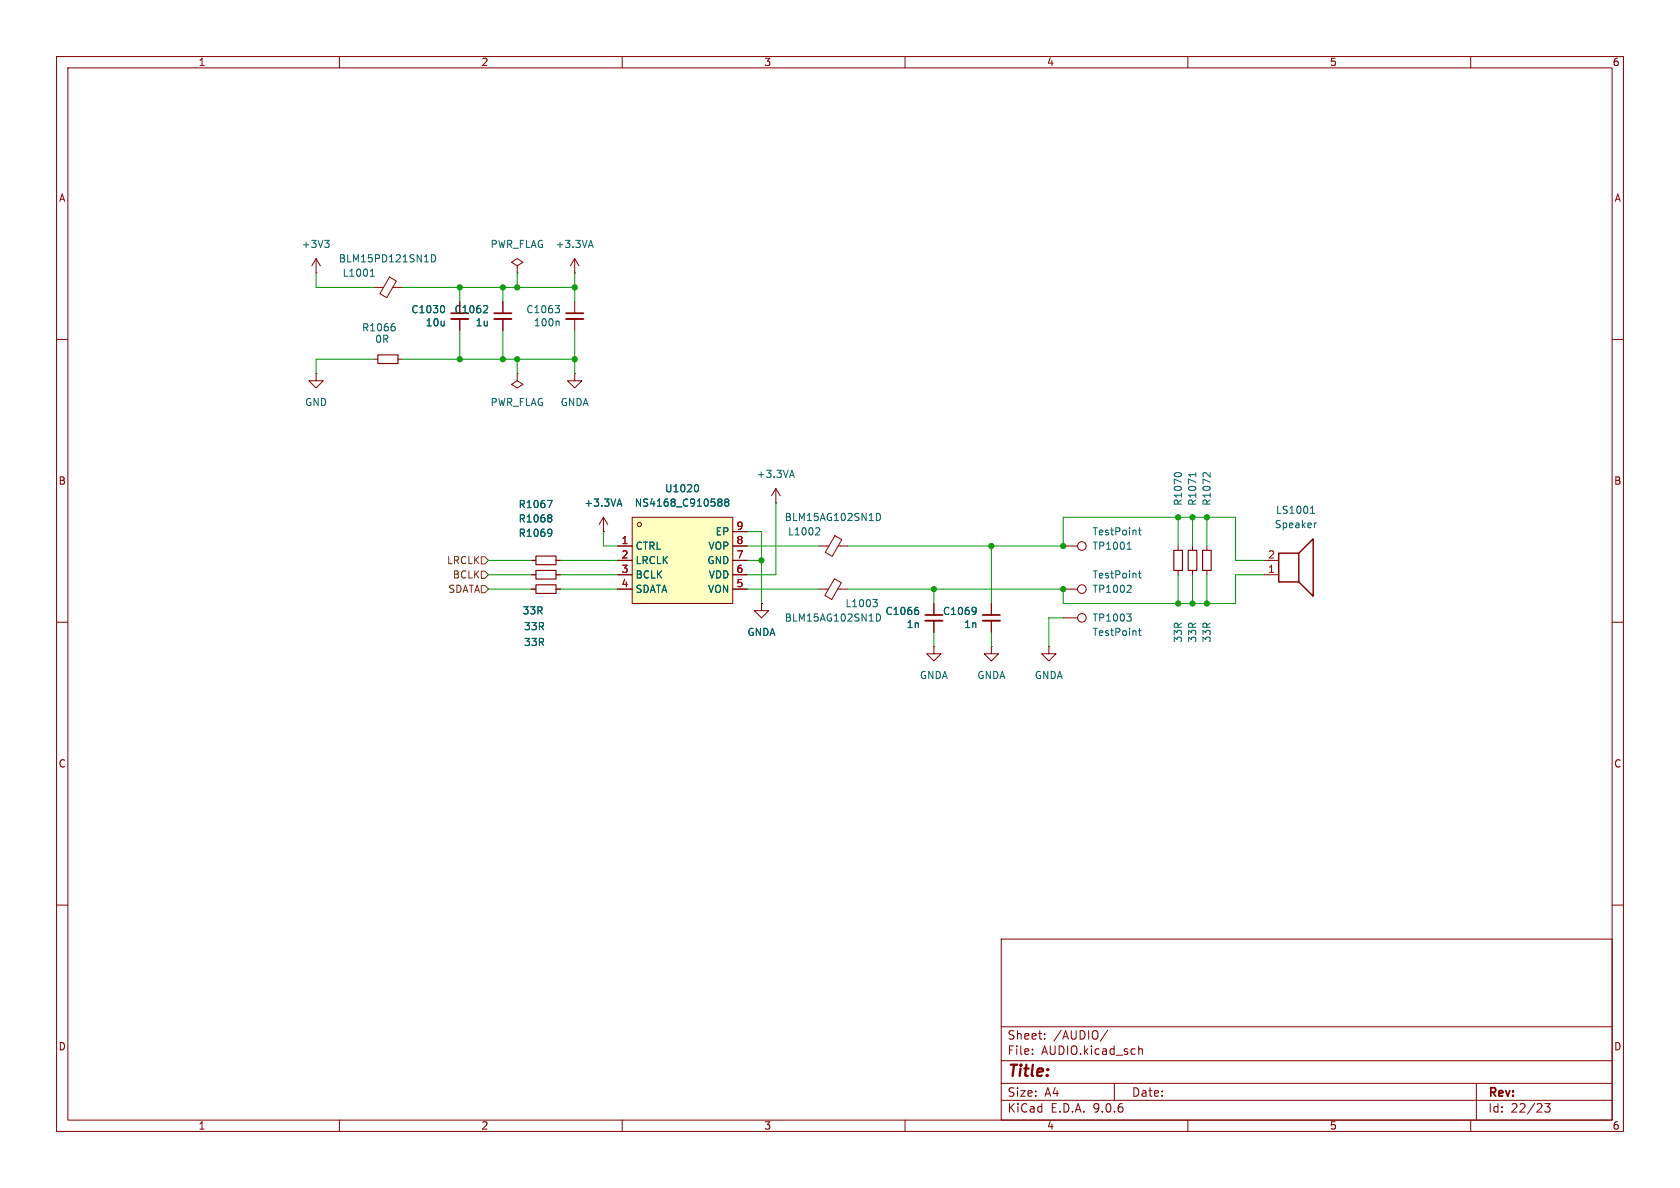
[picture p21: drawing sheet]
<svg xmlns="http://www.w3.org/2000/svg" width="297mm" height="210mm" viewBox="0 0 297 210" stroke-linecap="round" stroke-linejoin="round" font-family="sans-serif">
<defs><g id="words">
<text font-size="2.8" fill="#840000" x="178" y="190.9">Title:</text>
<g font-size="2.1" fill="#840000">
<text x="178" y="184">Sheet:</text>
<text x="186.2" y="184">/AUDIO/</text>
<text x="178" y="186.7">File:</text>
<text x="184.1" y="186.7">AUDIO.kicad_sch</text>
<text x="178" y="196.9">KiCad</text>
<text x="178" y="194.1">Size:</text>
<text x="184.7" y="194.1">A4</text>
<text x="185.7" y="196.9">E.D.A.</text>
<text x="193.3" y="196.9">9.0.6</text>
<text x="200" y="194.1">Date:</text>
<text x="263" y="194.3">Rev:</text>
<text x="263" y="196.9">Id:</text>
<text x="267.1" y="196.9">22/23</text>
</g>
<g font-size="1.8" fill="#840000">
<text x="35" y="11.9">1</text>
<text x="85" y="11.9">2</text>
<text x="135" y="11.9">3</text>
<text x="185" y="11.9">4</text>
<text x="235" y="11.9">5</text>
<text x="285" y="11.9">6</text>
<text x="10.3" y="35.9">A</text>
<text x="285.3" y="35.9">A</text>
<text x="10.3" y="85.9">B</text>
<text x="285.3" y="85.9">B</text>
<text x="10.3" y="135.9">C</text>
<text x="285.3" y="135.9">C</text>
<text x="10.3" y="185.9">D</text>
<text x="285.3" y="185.9">D</text>
<text x="35" y="199.9">1</text>
<text x="85" y="199.9">2</text>
<text x="135" y="199.9">3</text>
<text x="185" y="199.9">4</text>
<text x="235" y="199.9">5</text>
<text x="285" y="199.9">6</text>
</g>
<g font-size="1.8" fill="#006464">
<text x="53.2" y="44">+3V3</text>
<text x="59.8" y="46.6">BLM15PD121SN1D</text>
<text x="86.6" y="44">PWR_FLAG</text>
<text x="98.1" y="44">+3.3VA</text>
<text x="60.5" y="49.1">L1001</text>
<text x="63.9" y="58.8">R1066</text>
<text x="72.6" y="55.6">C1030</text>
<text x="75.2" y="57.9">10u</text>
<text x="80.2" y="55.6">C1062</text>
<text x="84" y="57.9">1u</text>
<text x="92.9" y="55.6">C1063</text>
<text x="94.3" y="57.9">100n</text>
<text x="66.2" y="60.8">0R</text>
<text x="53.8" y="72">GND</text>
<text x="86.6" y="72">PWR_FLAG</text>
<text x="99" y="72">GNDA</text>
<text x="103.2" y="89.8">+3.3VA</text>
<text x="112.1" y="89.8">NS4168_C910588</text>
<text x="117.5" y="87.2">U1020</text>
<text x="133.7" y="84.7">+3.3VA</text>
<text x="209.1" y="89.5" transform="rotate(-90 209.1 89.5)">R1070</text>
<text x="211.7" y="89.5" transform="rotate(-90 211.7 89.5)">R1071</text>
<text x="214.2" y="89.5" transform="rotate(-90 214.2 89.5)">R1072</text>
<text x="91.6" y="95.1">R1069</text>
<text x="91.6" y="92.6">R1068</text>
<text x="91.6" y="90">R1067</text>
<text x="126.4" y="94.8">EP</text>
<text x="138.6" y="92.3">BLM15AG102SN1D</text>
<text x="139.2" y="94.8">L1002</text>
<text x="193" y="94.8">TestPoint</text>
<text x="225.3" y="93.6">Speaker</text>
<text x="225.5" y="91">LS1001</text>
<text x="112.3" y="97.4">CTRL</text>
<text x="112.3" y="99.9">LRCLK</text>
<text x="125" y="99.9">GND</text>
<text x="125.1" y="97.4">VOP</text>
<text x="193" y="97.4">TP1001</text>
<text x="112.3" y="102.5">BCLK</text>
<text x="112.3" y="105">SDATA</text>
<text x="125.1" y="105">VON</text>
<text x="125.2" y="102.5">VDD</text>
<text x="149.4" y="107.5">L1003</text>
<text x="193" y="102.5">TestPoint</text>
<text x="193" y="105">TP1002</text>
<text x="92.3" y="108.8">33R</text>
<text x="92.5" y="111.6">33R</text>
<text x="132" y="112.6">GNDA</text>
<text x="138.6" y="110.1">BLM15AG102SN1D</text>
<text x="156.4" y="108.9">C1066</text>
<text x="160.2" y="111.2">1n</text>
<text x="166.6" y="108.9">C1069</text>
<text x="170.4" y="111.2">1n</text>
<text x="193" y="112.6">TestPoint</text>
<text x="193" y="110.1">TP1003</text>
<text x="209.1" y="113.7" transform="rotate(-90 209.1 113.7)">33R</text>
<text x="211.7" y="113.7" transform="rotate(-90 211.7 113.7)">33R</text>
<text x="214.2" y="113.7" transform="rotate(-90 214.2 113.7)">33R</text>
<text x="92.5" y="114.4">33R</text>
<text x="162.5" y="120.2">GNDA</text>
<text x="172.7" y="120.2">GNDA</text>
<text x="182.8" y="120.2">GNDA</text>
</g>
<g font-size="1.8" fill="#a90000">
<text x="130.1" y="93.7">9</text>
<text x="109.8" y="96.3">1</text>
<text x="109.8" y="98.8">2</text>
<text x="109.8" y="101.3">3</text>
<text x="130.1" y="96.3">8</text>
<text x="130.1" y="98.8">7</text>
<text x="130.1" y="101.3">6</text>
<text x="224.1" y="101.3">1</text>
<text x="224.1" y="98.8">2</text>
<text x="109.8" y="103.9">4</text>
<text x="130.1" y="103.9">5</text>
</g>
<g font-size="1.8" fill="#725600">
<text x="78.9" y="99.9">LRCLK</text>
<text x="79.2" y="105">SDATA</text>
<text x="79.9" y="102.5">BCLK</text>
</g>
</g></defs>
<g fill="none" stroke="#840000" stroke-width=".18">
<path d="M10 10h277v190h-277zM12 12h273v186h-273zM60 10v2M110 10v2M160 10v2M210 10v2M260 10v2M101.6 48.3h.1M101.6 45.7l-.8 1.3M101.6 45.7l.8 1.3M101.6 45.7v2.6M10 60h2"/>
<path d="M285 60h2M223.5 99.1h2.6M10 110h2M134.6 106.7v1.3h1.3l-1.3 1.2-1.3-1.2h1.3M134.6 106.7h.1M175.3 106.7v2M175.3 109.7v2.1M223.5 101.6h2.6M285 110h2M10 160h2M177 166h108v32h-108zM285 160h2"/>
<path d="M60 198v2M110 198v2M160 198v2M177 194.5h108M177 191.5h108M177 187.5h108M177 181.5h108M182.5 186.3v.1M182.5 185.5v.1M184.7 183.6v.1M184.7 182.8v.1M195.8 182.1l-1.3 2"/>
<path d="M197 191.5v3M201.3 184.9v1.5M201.3 185.5l.2-.1 .4 .1 .1 .9M210 198v2M260 198v2M261 191.5v6.5M273.1 195.1h.9l-.5 .6 .5 .1v.7l-.3 .1h-.4l-.2-.1"/>
</g>
<path d="M104.1 43.4h.6M104.4 42.5l.5 1.3M231.7 90.7h.7M231.8 89.8l.2-.3v1.2M232.7 92.4l-.3 .2M172.3 107.4l.2 .1a1.03 1.03 0 0 1-.2 1.1M172.6 107.9l-.3 .2" fill="none" stroke="#006464" stroke-width=".18"/>
<path d="M173.7 108.7h3.1" fill="none" stroke="#840000" stroke-width=".3"/>
<path d="M173.7 109.7h3.1" fill="none" stroke="#840000" stroke-width=".33"/>
<path d="M226.1 97.8h3.5v5.1h-3.5zM229.6 97.8l2.6-2.5v10.1l-2.6-2.5" fill="none" stroke="#840000" stroke-width=".25"/>
<path d="M111.8 91.4h17.7v15.3h-17.7z" fill="#ffffc2"/>
<g fill="none" stroke="#840000" stroke-width=".18">
<path d="M55.9 48.3h.1M55.9 45.7l-.8 1.3M55.9 45.7l.7 1.3M55.9 45.7v2.6M66 50.8h1.8M68.9 49l1.2 .7-1.7 2.9-1.2-.7zM69.5 50.8h1.6M81.3 53.3v2.1M81.3 56.4v2M88.9 53.3v2.1M88.9 56.4v2M91.4 47l1.1-.6-1.1-.7-1 .7 1 .6v1.3"/>
<path d="M91.4 48.3h.1M101.6 53.3v2.1M101.6 56.4v2M55.9 66v1.3h1.2l-1.2 1.3-1.3-1.3h1.3M55.9 66h.1M66 63.5h.8M70.4 63.5h.7M91.4 66v1.3l1.1 .6-1.1 .7-1-.7 1-.6M91.4 66h.1M101.6 66v1.3h1.3l-1.3 1.3-1.3-1.3h1.3M101.6 66h.1M94 99.1h.7"/>
<path d="M98.3 99.1h.8M106.7 94h.1M106.7 91.4l-.8 1.3M106.7 91.4l.7 1.3M106.7 91.4v2.6M109.2 96.5h2.6M109.2 99.1h2.6M111.8 91.4h17.7v15.3h-17.7zM129.5 96.5h2.6M129.5 99.1h2.6M129.5 94h2.6M137.2 88.9h.1"/>
<path d="M137.2 86.4l-.8 1.2M137.2 86.4l.7 1.2M137.2 86.4v2.5M144.8 96.5h1.7M147.6 94.7l1.2 .7-1.7 2.9-1.2-.7zM148.2 96.5h1.7M188 96.5h2.5M208.3 96.5v.8M210.8 96.5v.8M213.4 96.5v.8M94 101.6h.7M94 104.1h.7"/>
<path d="M98.3 101.6h.8M98.3 104.1h.8M109.2 101.6h2.6M109.2 104.1h2.6M129.5 101.6h2.6M129.5 104.1h2.6M134.6 106.7h.1M144.8 104.1h1.6M147.5 102.3l1.2 .7-1.7 3-1.2-.7zM148.1 104.1h1.8M165.1 114.3v1.3h1.3l-1.3 1.2-1.3-1.2h1.3M165.1 114.3h.1"/>
<path d="M165.1 106.7v2M165.1 109.7v2.1M175.3 114.3v1.3h1.2l-1.2 1.2-1.3-1.2h1.3M175.3 114.3h.1M175.3 106.7v2M175.3 109.7v2.1M185.4 114.3v1.3h1.3l-1.3 1.2-1.3-1.2h1.3M185.4 114.3h.1M188 104.1h2.5M188 109.2h2.5M208.3 100.8v.8M210.8 100.8v.8"/>
<path d="M213.4 100.8v.8"/>
<circle cx="113" cy="92.7" r=".38"/>
<circle cx="191.3" cy="96.5" r=".76"/>
<circle cx="191.3" cy="109.2" r=".76"/>
<circle cx="191.3" cy="104.1" r=".76"/>
</g>
<g fill="none" stroke="#006464" stroke-width=".18">
<path d="M57.4 42.5h.8l-.4 .5M57.9 43l.3 .2v.3l-.3 .3M65.5 48.8h.7M65.6 47.9l.2-.3v1.2M69.5 57.2h.2M69.6 57.7l.3 .2v.3l-.3 .3M76.3 45a.64 .64 0 0 1 .7 .7 .64 .64 0 0 1-.7 .6zM78.3 54a.79 .79 0 0 1 0 1.3M86 54l.2 .3-.1 .3-.7 .7h.8M98.1 54h.8l-.4 .5M98.7 54.5l.2 .2v.3l-.2 .3M98.7 56.8l.1 .1v.7"/>
<path d="M96.8 88.5h.8l-.5 1.2M97.3 93.5l.2 .2a1.03 1.03 0 0 1-.2 1.1M97.3 91l.3 .2-.3 .3 .3 .3v.2l-.3 .3M97.6 94.1l-.3 .2M109.2 89.1h.6M109.5 88.2l.4 1.3M123.2 85.7a.79 .79 0 0 1 0 1.2M127.2 88.2h.2l.2 .3-.2 .3M127.2 88.8h.2M127.4 88.8l.2 .2v.2l-.1 .2-.3 .1M128.4 88.8l-.3-.3 .3-.3h.2l.2 .3-.2 .3M128.4 88.8h.2"/>
<path d="M128.4 88.8l-.3 .2 .1 .4 .2 .1 .3-.1 .1-.2v-.2l-.2-.2M139.7 84h.6M140 83.1l.4 1.3M144.4 93.3l.4 .1 .1 .3-.8 .9h.8M154.9 90.7a.64 .64 0 0 1 .8 .7 .64 .64 0 0 1-.8 .6M199.3 97.1h.7M199.5 96l.1-.2v1.3M201.3 93.7h.4M201.4 93.3v1.1l.3 .2M207.6 83.9a.79 .79 0 0 1 1.3 0M211.4 83.5v.8M211.4 83.9h-1.3l.3 .3"/>
<path d="M213.9 83.5v.8l-.7-.7-.3-.1-.2 .3M154.3 106h.8l-.4 .5 .3 .1 .1 .4-.3 .3h-.3M154.9 108.5a.64 .64 0 0 1 .8 .7 .64 .64 0 0 1-.8 .6M162 107.4h.3M162.2 107.8l.2 .3v.3l-.2 .2M172.3 107.4l.2 .1a1.03 1.03 0 0 1-.2 1.1M172.6 107.9l-.3 .2M199.2 108.5h.8l-.4 .5M199.7 109l.3 .3v.3l-.3 .2M199.7 103.4l.3 .3-.1 .3-.7 .7h.8M201.3 111.5h.4M201.3 101.3h.4"/>
<path d="M201.4 100.9v1.1l.3 .2M201.4 111.1v1.1l.3 .1"/>
</g>
<path d="M66.8 62.7h3.6v1.6h-3.6zM94.7 98.3h3.6v1.5h-3.6zM207.5 97.3h1.5v3.5h-1.5zM210.1 97.3h1.5v3.5h-1.5zM212.6 97.3h1.5v3.5h-1.5zM94.7 103.4h3.6v1.5h-3.6zM94.7 100.8h3.6v1.6h-3.6z" fill="none" stroke="#840000" stroke-width=".2"/>
<path d="M79.8 55.4h3M87.4 55.4h3M100.1 55.4h3M163.6 108.7h3" fill="none" stroke="#840000" stroke-width=".3"/>
<path d="M79.8 56.4h3M87.4 56.4h3M100.1 56.4h3M163.6 109.7h3" fill="none" stroke="#840000" stroke-width=".33"/>
<path d="M85.1 98.4h.6l.7 .7-.7 .6h-.6zM85.1 101h.6l.7 .6-.7 .6h-.6zM85.1 103.5h.6l.7 .6-.7 .7h-.6z" fill="none" stroke="#725600" stroke-width=".18"/>
<g fill="none" stroke="#009600" stroke-width=".18">
<path d="M55.9 48.3v2.5h10.1M71.1 50.8h30.5M81.3 50.8v2.5M81.3 58.4v5.1M88.9 50.8v2.5M88.9 58.4v5.1M91.4 48.3v2.5M101.6 48.3v5M101.6 58.4v7.6M66 63.5h-10.1v2.5M71.1 63.5h30.5M91.4 63.5v2.5"/>
<path d="M86.4 99.1h7.6M99.1 99.1h10.1M106.7 94v2.5h2.5M132.1 99.1h2.5M132.1 96.5h12.7M132.1 94h2.5v12.7M137.2 88.9v12.7h-5.1M149.9 96.5h38.1v-5.1h30.4v7.7h5.1M175.3 96.5v10.2M208.3 91.4v5.1M210.8 91.4v5.1M213.4 91.4v5.1"/>
<path d="M86.4 101.6h7.6M86.4 104.1h7.6M99.1 101.6h10.1M99.1 104.1h10.1M132.1 104.1h12.7M165.1 104.1v2.6M165.1 111.8v2.5M175.3 111.8v2.5M188 109.2h-2.6v5.1M208.3 101.6v5.1M210.8 101.6v5.1M213.4 101.6v5.1"/>
<path d="M223.5 101.6h-5.1v5.1h-30.4v-2.6h-38.1"/>
</g>
<g fill="#009600" stroke="#009600" stroke-width=".18">
<circle cx="188" cy="96.5" r=".46"/>
<circle cx="175.3" cy="96.5" r=".46"/>
<circle cx="165.1" cy="104.1" r=".46"/>
<circle cx="134.6" cy="99.1" r=".46"/>
<circle cx="188" cy="104.1" r=".46"/>
<circle cx="101.6" cy="63.5" r=".46"/>
<circle cx="88.9" cy="63.5" r=".46"/>
<circle cx="88.9" cy="50.8" r=".46"/>
<circle cx="91.4" cy="50.8" r=".46"/>
<circle cx="91.4" cy="63.5" r=".46"/>
<circle cx="81.3" cy="63.5" r=".46"/>
<circle cx="81.3" cy="50.8" r=".46"/>
<circle cx="101.6" cy="50.8" r=".46"/>
<circle cx="208.3" cy="106.7" r=".46"/>
<circle cx="210.8" cy="106.7" r=".46"/>
<circle cx="210.8" cy="91.4" r=".46"/>
<circle cx="213.4" cy="91.4" r=".46"/>
<circle cx="213.4" cy="106.7" r=".46"/>
<circle cx="208.3" cy="91.4" r=".46"/>
</g>
<use href="#words"/>
</svg>
